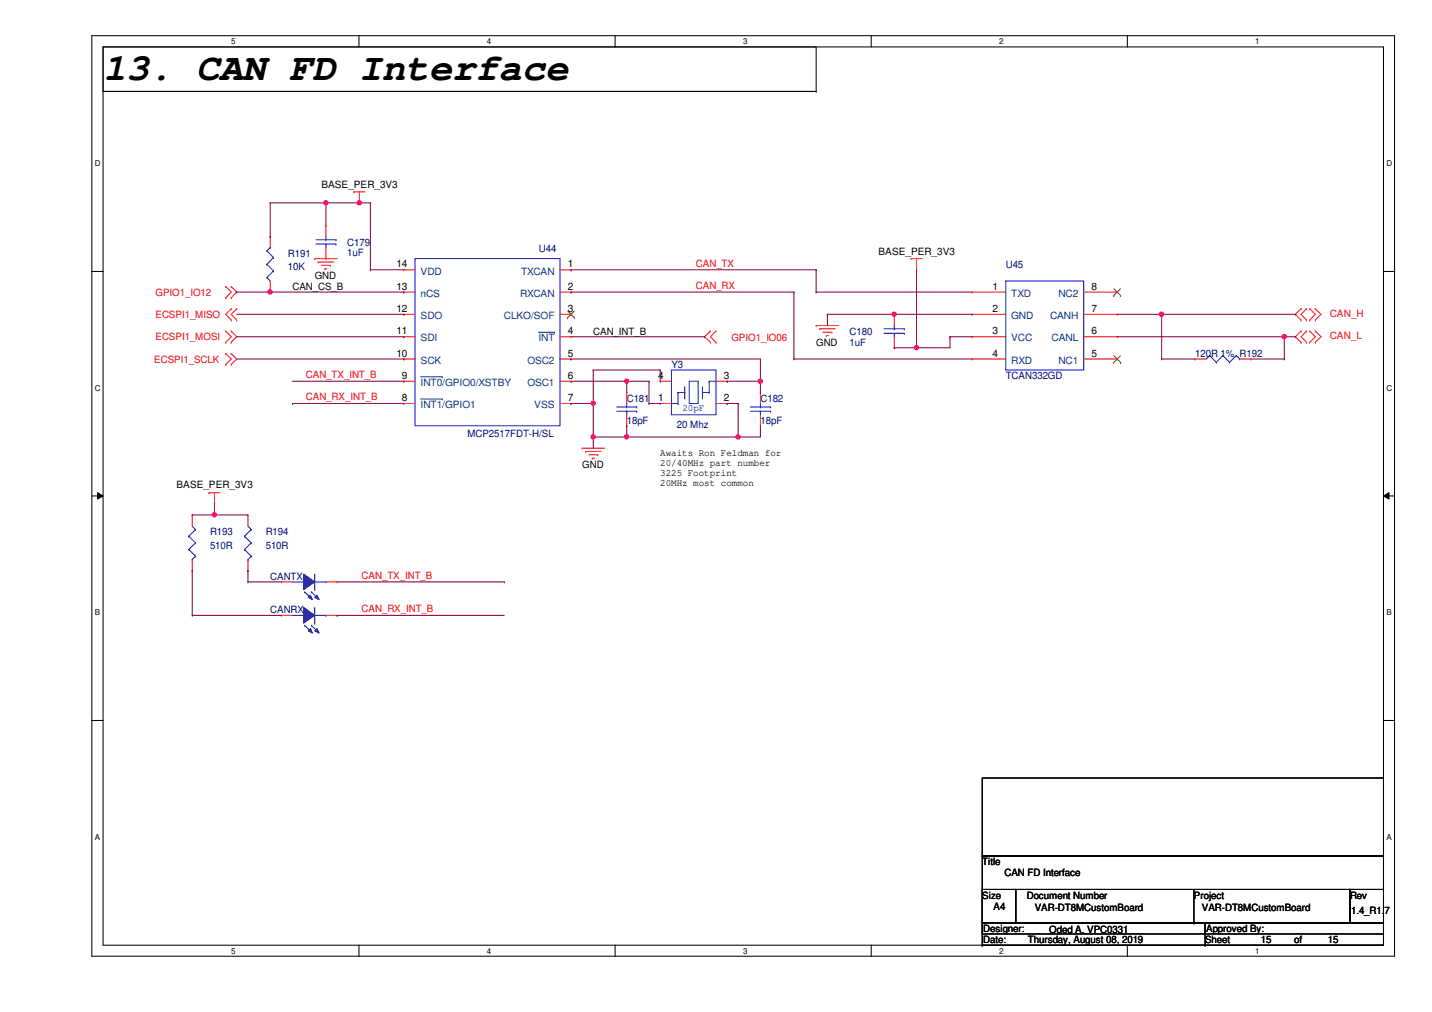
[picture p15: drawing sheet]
<svg xmlns="http://www.w3.org/2000/svg" width="297mm" height="210mm" viewBox="0 0 297 210" stroke-linecap="round" stroke-linejoin="round" font-family="sans-serif">
<defs><g id="words">
<text font-size="8.1" x="21.4" y="16.6">13. CAN FD Interface</text>
<g font-size="2.1">
<text x="66.7" y="38.9">BASE_PER_3V3</text>
<text x="182.2" y="52.8">BASE_PER_3V3</text>
<text x="65.3" y="57.9">GND</text>
<text x="82.2" y="55.5">14</text>
<text x="117.8" y="55.5">1</text>
<text x="60.7" y="60.2">CAN_CS_B</text>
<text x="82.2" y="64.7">12</text>
<text x="82.2" y="60.1">13</text>
<text x="117.8" y="60.1">2</text>
<text x="117.8" y="64.7">3</text>
<text x="205.9" y="60.1">1</text>
<text x="205.9" y="64.7">2</text>
<text x="226.4" y="64.7">7</text>
<text x="226.4" y="60.1">8</text>
<text x="82.2" y="69.3">11</text>
<text x="117.8" y="69.3">4</text>
<text x="123.1" y="69.4">CAN_INT_B</text>
<text x="169.3" y="71.8">GND</text>
<text x="205.9" y="69.3">3</text>
<text x="226.4" y="69.3">6</text>
<text x="82.2" y="74">10</text>
<text x="117.8" y="74">5</text>
<text x="205.9" y="74">4</text>
<text x="226.4" y="74">5</text>
<text x="83.4" y="83.2">8</text>
<text x="83.4" y="78.6">9</text>
<text x="117.8" y="78.6">6</text>
<text x="117.8" y="83.2">7</text>
<text x="136.5" y="83.2">1</text>
<text x="136.5" y="78.6">4</text>
<text x="150.1" y="78.6">3</text>
<text x="150.1" y="83.2">2</text>
<text x="136.9" y="94.6">Awaits Ron Feldman for</text>
<text x="36.6" y="101.3">BASE_PER_3V3</text>
<text x="120.8" y="97.2">GND</text>
<text x="136.9" y="96.6">20/40MHz part number</text>
<text x="136.9" y="98.7">3225 Footprint</text>
<text x="136.9" y="100.8">20MHz most common</text>
<text x="203.8" y="179.5">Title</text>
<text x="208.4" y="181.8">CAN FD Interface</text>
<text x="203.8" y="186.4">Size</text>
<text x="206.1" y="188.7">A4</text>
<text x="213" y="186.4">Document Number</text>
<text x="214.6" y="188.9">VAR-DT8MCustomBoard</text>
<text x="247.6" y="186.4">Project</text>
<text x="249.3" y="188.9">VAR-DT8MCustomBoard</text>
<text x="280" y="186.4">Rev</text>
<text x="280.2" y="189.6">1.4_R1.7</text>
<text x="204" y="195.6">Date:</text>
<text x="204" y="193.3">Designer:</text>
<text x="213.2" y="195.6">Thursday, August 08, 2019</text>
<text x="217.6" y="193.5">Oded A. VPC0331</text>
<text x="250" y="195.6">Sheet</text>
<text x="250.2" y="193.3">Approved By:</text>
<text x="261.5" y="195.6">15</text>
<text x="268.5" y="195.6">of</text>
<text x="275.4" y="195.6">15</text>
</g>
<g font-size="2.1" fill="#000080">
<text x="59.7" y="53.3">R191</text>
<text x="72" y="50.9">C179</text>
<text x="72" y="53">1uF</text>
<text x="111.8" y="52.3">U44</text>
<text x="59.7" y="56">10K</text>
<text x="208.6" y="55.5">U45</text>
<text x="176.2" y="69.4">C180</text>
<text x="176.2" y="71.8">1uF</text>
<text x="139.3" y="76.4">Y3</text>
<text x="247.9" y="74">120R 1% R192</text>
<text x="130" y="83.3">C181</text>
<text x="157.7" y="83.3">C182</text>
<text x="208.6" y="78.7">TCAN332GD</text>
<text x="130" y="87.9">18pF</text>
<text x="140.4" y="88.9">20 Mhz</text>
<text x="157.7" y="87.9">18pF</text>
<text x="96.9" y="90.7">MCP2517FDT-H/SL</text>
<text x="43.6" y="111">R193</text>
<text x="43.6" y="113.8">510R</text>
<text x="55.1" y="111">R194</text>
<text x="55.1" y="113.8">510R</text>
<text x="56" y="120.3">CANTX</text>
<text x="56" y="127.2">CANRX</text>
</g>
<g font-size="2.1" fill="#004080">
<text x="87.2" y="56.9">VDD</text>
<text x="108.1" y="56.9">TXCAN</text>
<text x="87.2" y="61.6">nCS</text>
<text x="107.9" y="61.6">RXCAN</text>
<text x="209.8" y="61.6">TXD</text>
<text x="219.5" y="61.6">NC2</text>
<text x="87.2" y="70.8">SDI</text>
<text x="87.2" y="66.2">SDO</text>
<text x="104.5" y="66.2">CLKO/SOF</text>
<text x="111.7" y="70.8">INT</text>
<text x="209.8" y="66.2">GND</text>
<text x="209.8" y="70.8">VCC</text>
<text x="217.8" y="66.2">CANH</text>
<text x="218.1" y="70.8">CANL</text>
<text x="87.2" y="75.4">SCK</text>
<text x="109.4" y="75.4">OSC2</text>
<text x="209.8" y="75.4">RXD</text>
<text x="219.5" y="75.4">NC1</text>
<text x="87.2" y="80.1">INT0/GPIO0/XSTBY</text>
<text x="109.4" y="80.1">OSC1</text>
<text x="87.2" y="84.7">INT1/GPIO1</text>
<text x="110.8" y="84.7">VSS</text>
</g>
<g font-size="2.1" fill="#f00">
<text x="144.4" y="55.3">CAN_TX</text>
<text x="144.4" y="59.9">CAN_RX</text>
<text x="32.3" y="66">ECSPI1_MISO</text>
<text x="32.3" y="61.3">GPIO1_IO12</text>
<text x="275.8" y="65.7">CAN_H</text>
<text x="32.3" y="70.6">ECSPI1_MOSI</text>
<text x="151.7" y="70.8">GPIO1_IO06</text>
<text x="275.8" y="70.4">CAN_L</text>
<text x="32" y="75.2">ECSPI1_SCLK</text>
<text x="63.5" y="78.4">CAN_TX_INT_B</text>
<text x="63.5" y="83">CAN_RX_INT_B</text>
<text x="75" y="120">CAN_TX_INT_B</text>
<text x="75" y="127">CAN_RX_INT_B</text>
</g>
<text font-size="2.1" fill="#00f" x="141.6" y="85.3">20pF</text>
<g font-size="1.7">
<text x="47.9" y="9.1">5</text>
<text x="101" y="9.1">4</text>
<text x="154.1" y="9.1">3</text>
<text x="207.3" y="9.1">2</text>
<text x="260.4" y="9.1">1</text>
<text x="19.6" y="34.5">D</text>
<text x="287.6" y="34.5">D</text>
<text x="19.6" y="81.1">C</text>
<text x="287.6" y="81.1">C</text>
<text x="19.6" y="127.6">B</text>
<text x="287.6" y="127.6">B</text>
<text x="19.6" y="174.2">A</text>
<text x="287.6" y="174.2">A</text>
<text x="47.9" y="197.8">5</text>
<text x="101" y="197.8">4</text>
<text x="154.1" y="197.8">3</text>
<text x="207.3" y="197.8">2</text>
<text x="260.4" y="197.8">1</text>
</g>
</g></defs>
<path d="M19.1 7.4h270.2v190.9h-270.2zM21.4 9.7h265.6v186.3h-265.6z" fill="none" stroke="#000" stroke-width=".21"/>
<g fill="#fff">
<path d="M47.9 7.7h1v1.8h-1z"/>
<path d="M47.9 196.3h1v1.9h-1z"/>
</g>
<path d="M74.5 7.4v2.3M74.5 196v2.4" fill="none" stroke="#000" stroke-width=".21"/>
<g fill="#fff">
<path d="M101 7.7h.9v1.8h-.9z"/>
<path d="M101 196.3h.9v1.9h-.9z"/>
</g>
<path d="M127.6 7.4v2.3M127.6 196v2.4" fill="none" stroke="#000" stroke-width=".21"/>
<g fill="#fff">
<path d="M154.1 7.7h1v1.8h-1z"/>
<path d="M154.1 196.3h1v1.9h-1z"/>
</g>
<path d="M180.7 7.4v2.3M180.7 196v2.4" fill="none" stroke="#000" stroke-width=".21"/>
<g fill="#fff">
<path d="M207.3 7.7h.9v1.8h-.9z"/>
<path d="M207.3 196.3h.9v1.9h-.9z"/>
</g>
<path d="M233.8 7.4v2.3M233.8 196v2.4" fill="none" stroke="#000" stroke-width=".21"/>
<g fill="#fff">
<path d="M260.4 7.7h.9v1.8h-.9z"/>
<path d="M260.4 196.3h.9v1.9h-.9z"/>
<path d="M19.6 33h1.2v1.9h-1.2z"/>
<path d="M287.6 33h1.2v1.9h-1.2z"/>
<path d="M19.6 79.6h1.2v1.8h-1.2z"/>
<path d="M287.6 79.6h1.2v1.8h-1.2z"/>
</g>
<path d="M19.1 56.3h2.3M287 56.3h2.3" fill="none" stroke="#000" stroke-width=".21"/>
<g fill="#fff">
<path d="M19.6 126.2h1.1v1.8h-1.1z"/>
<path d="M287.6 126.2h1.1v1.8h-1.1z"/>
</g>
<path d="M19.1 102.9h2.3M20.2 102.2l1.2 .7-1.2 .6zM287 102.9l1.1-.7v1.3zM287 102.9h2.3" fill="none" stroke="#000" stroke-width=".21"/>
<path d="M20.2 102.2l1.2 .7-1.2 .6zM287 102.9l1.1-.7v1.3z" fill="#000"/>
<g fill="#fff">
<path d="M19.6 172.7h1.1v1.9h-1.1z"/>
<path d="M287.6 172.7h1.1v1.9h-1.1z"/>
</g>
<g fill="none" stroke="#000" stroke-width=".21">
<path d="M21.4 9.7h147.9v9.3h-147.9zM21.4 19h147.9M169.3 19h.1M19.1 149.4h2.3M287 149.4h2.3M203.8 161.4h83.2v16.1h-83.2zM203.8 177.5h83.2v7h-83.2zM203.8 184.5h6.9v6.9h-6.9zM203.8 191.4h46.2v2.3h-46.2zM203.8 196h.1M203.8 196h46.2M203.8 184.5v11.5"/>
<path d="M210.7 184.5h69.3v6.9h-69.3zM247.7 191.4h.1M247.7 184.5v6.9M250 191.4h37v4.6h-37zM250 196h.1M250 193.7h37M280 184.5h7v6.9h-7zM287 193.7h.1"/>
</g>
<g fill="none" stroke="#f00" stroke-width=".21">
<path d="M73.4 39.8h.1M73.4 39.8h2.3M74.5 39.8v2.3M46.8 59.4h.1M46.8 59.4l1.2 1.2-1.2 1.2M48 59.4h.1M48 59.4l1.1 1.2-1.1 1.2M56 49h.1M56 49v2.3M56 58.3v2.3M65.3 53.6h.1M65.3 53.6h4.6"/>
<path d="M66 54.4h.1M66 54.4h3.2M66.7 55h1.8M67.4 55.8h.1M67.4 55.8h.4M67.6 46.7h.1M67.6 53.6h.1M67.6 46.7v2.3M67.6 51.3v2.3M68.5 55h.1M74.5 42.1h.1M83.8 56h.1"/>
<path d="M83.8 56h2.3M116.2 56h2.2M118.4 56h.1M189 53.6h.1M189 53.6h2.3M190.1 56h.1M190.1 53.6v2.4M46.8 75.6h.1M46.8 73.3h.1M46.8 71h.1M46.8 68.7h.1M46.8 61.8h.1"/>
<path d="M46.8 73.3l1.2 1.2-1.2 1.1M46.8 68.7l1.2 1.1-1.2 1.2M48 73.3h.1M48 75.6h.1M48 68.7h.1M48 71h.1M48 66.4h.1M48 64h.1M48 61.8h.1M48 73.3l1.1 1.2-1.1 1.1M48 68.7l1.1 1.1-1.1 1.2M48 64l-1.2 1.2 1.2 1.2"/>
<path d="M49.1 64h.1M49.1 66.4h.1M49.1 64l-1.1 1.2 1.1 1.2M56 60.6h.1M83.8 79.1h.1M83.8 74.5h.1M83.8 69.8h.1M83.8 65.2h.1M83.8 60.6h.1M83.8 79.1h2.3M83.8 74.5h2.3M83.8 60.6h2.3"/>
<path d="M83.8 65.2h2.3M83.8 69.8h2.3M116.2 79.1h2.2M116.2 74.5h2.2M116.2 60.6h2.2M116.2 65.2h2.2M116.2 69.8h2.2M118.4 60.6h.1M118.4 65.2h.1M118.4 69.8h.1M118.4 74.5h.1M118.4 79.1h.1"/>
<path d="M136.9 79.1h.1M136.9 79.1h2.4M147.4 68.7h.1M147.4 71h.1M147.4 68.7l-1.2 1.1 1.2 1.2M148.5 68.7h.1M148.5 71h.1M148.5 68.7l-1.1 1.1 1.1 1.2M148.5 79.1h2.3M150.8 79.1h.1M169.3 67.5h.1M169.3 67.5h4.6"/>
<path d="M170 68.2h.1M170 68.2h3.2M170.7 68.9h1.9M171.4 69.6h.1M171.4 69.6h.4M172.6 68.9h.1M247.9 74.5h.1M247.9 74.5h2.3M257.1 74.5h2.4M259.5 74.5h.1M269.9 64h.1M269.9 66.4h.1"/>
<path d="M269.9 68.7h.1M269.9 71h.1M269.9 64l-1.2 1.2 1.2 1.2M269.9 68.7l-1.2 1.1 1.2 1.2M271 66.4h.1M271 64h.1M271 71h.1M271 68.7h.1M271 64l-1.1 1.2 1.1 1.2M271 68.7l-1.1 1.1 1.1 1.2M271.7 66.4h.1M271.7 64h.1"/>
<path d="M271.7 71h.1M271.7 68.7h.1M271.7 64l1.1 1.2-1.1 1.2M271.7 68.7l1.1 1.1-1.1 1.2M272.8 64h.1M272.8 66.4h.1M272.8 68.7h.1M272.8 71h.1M272.8 64l1.2 1.2-1.2 1.2M272.8 68.7l1.2 1.1-1.2 1.2M83.8 83.7h.1M83.8 83.7h2.3"/>
<path d="M116.2 83.7h2.2M118.4 83.7h.1M120.8 93h.1M120.8 93h4.6M121.5 93.6h.1M121.5 93.6h3.2M122.2 94.3h1.8M122.9 95h.1M122.9 95h.4M124 94.3h.1M130 81.4h.1M130 88.3h.1"/>
<path d="M130 81.4v2.3M130 86v2.3M136.9 83.7h.1M136.9 83.7h2.4M148.5 83.7h2.3M150.8 83.7h.1M157.7 81.4h.1M157.7 88.3h.1M157.7 81.4v2.3M157.7 86v2.3M39.9 106.8h.1M39.9 118.4h.1"/>
<path d="M39.9 106.8v2.3M39.9 116.1v2.3M43.3 102.2h.1M43.3 102.2h2.3M44.5 104.5h.1M44.5 102.2v2.3M51.4 106.8h.1M51.4 118.4h.1M51.4 106.8v2.3M51.4 116.1v2.3"/>
</g>
<g fill="none" stroke="#00f" stroke-width=".21">
<path d="M55.4 57.6h.1M55.4 54.8h.1M55.4 52h.1M55.4 57.6l.6 .7M55.4 54.8l1.3 1.4M55.4 52l1.3 1.4M56 51.3h.1M56 51.3l-.6 .7M56.7 56.2h.1M56.7 53.4h.1M56.7 56.2l-1.3 1.4M56.7 53.4l-1.3 1.4"/>
<path d="M65.5 50.6h4.2M65.5 49.7h4.2M67.6 50.6h.1M67.6 49.7h.1M67.6 49v.7M67.6 50.6v.7M69.7 50.6h.1M69.7 49.7h.1M86.1 53.6h30.1v34.7h-30.1zM139.3 76.7h9.2v9.3h-9.2zM143 79.1h1.8v4.6h-1.8zM147.1 79.1h.1"/>
<path d="M147.1 79.1v2.3M147.1 79.1h1.4M148.5 79.1h.1M250.9 73.7h.1M250.9 73.7l-.7 .8M250.9 73.7l1.4 1.4M252.3 75.1h.1M253.7 73.7h.1M253.7 73.7l-1.4 1.4M253.7 73.7l1.4 1.4M255.1 75.1h.1M256.5 73.7h.1"/>
<path d="M256.5 73.7l-1.4 1.4M256.5 73.7l.6 .8M257.1 74.5h.1M127.9 85.3h4.2M127.9 84.4h4.2M130 85.3h.1M130 84.4h.1M130 83.7v.7M130 85.3v.7M132.1 85.3h.1M132.1 84.4h.1M139.3 83.7h1.3"/>
<path d="M140.6 83.7h.1M140.6 81.4h.1M140.6 81.4v2.3M140.6 81.4h1.4M142 82.5h.1M142 81.4h.1M142 80.2v2.3M145.7 82.5h.1M145.7 80.2v2.3M145.7 81.4h1.4M147.1 81.4h.1M155.7 85.3h4.2"/>
<path d="M155.7 84.4h4.2M157.7 85.3h.1M157.7 84.4h.1M157.7 83.7v.7M157.7 85.3v.7M159.9 85.3h.1M159.9 84.4h.1M39.2 111.2h.1M39.2 114h.1M39.2 111.2l1.4 1.4M39.2 114l1.4 1.4M39.9 116.1h.1"/>
<path d="M39.9 109.1l.7 .7M40.6 109.8h.1M40.6 112.6h.1M40.6 115.4h.1M40.6 109.8l-1.4 1.4M40.6 112.6l-1.4 1.4M40.6 115.4l-.7 .7M50.7 111.2h.1M50.7 114h.1M50.7 111.2l1.4 1.4M50.7 114l1.4 1.4M51.4 116.1h.1"/>
<path d="M51.4 109.1l.7 .7M52.1 109.8h.1M52.1 112.6h.1M52.1 115.4h.1M52.1 109.8l-1.4 1.4M52.1 112.6l-1.4 1.4M52.1 115.4l-.7 .7"/>
</g>
<path d="M117.7 65.9h.1M117.8 64.5l1.4 1.4M119.1 64.5l-1.4 1.4M119.2 65.9h.1" fill="none" stroke="#804000" stroke-width=".21"/>
<path d="M87.2 78.1h4.5M91.7 78.1h.1M111.7 68.9h3.3M115 68.9h.1M87.2 82.8h4.5M91.7 82.8h.1" fill="none" stroke="#004080" stroke-width=".21"/>
<path d="M63 119.1l2.3 1.6-2.3 1.6z" fill-rule="evenodd" fill="#00f"/>
<path d="M63 119.1l2.3 1.6-2.3 1.6z" fill="none" stroke="#00f" stroke-width=".21"/>
<path d="M65.7 123.4l.5 1-.9-.5z" fill-rule="evenodd" fill="#00f"/>
<path d="M65.7 123.4l.5 1-.9-.5z" fill="none" stroke="#00f" stroke-width=".21"/>
<path d="M64.4 123.4l.4 1-.9-.5z" fill-rule="evenodd" fill="#00f"/>
<path d="M65.3 119.1v3.2M60.7 120.7h6.9M63.2 122.8h.1M63.2 122.8l1.4 1.4M64.4 123.4l.4 1-.9-.5zM64.6 122.8h.1M64.6 122.8l1.4 1.4M65.3 122.3h.1M67.6 120.7h.1" fill="none" stroke="#00f" stroke-width=".21"/>
<path d="M58.4 120.7h.1M58.4 120.7h2.3M67.6 120.7h2.3M69.9 120.7h.1" fill="none" stroke="#f00" stroke-width=".21"/>
<path d="M63 126l2.3 1.6-2.3 1.6z" fill-rule="evenodd" fill="#00f"/>
<path d="M63 126l2.3 1.6-2.3 1.6z" fill="none" stroke="#00f" stroke-width=".21"/>
<path d="M65.7 130.4l.5 .9-.9-.4z" fill-rule="evenodd" fill="#00f"/>
<path d="M65.7 130.4l.5 .9-.9-.4z" fill="none" stroke="#00f" stroke-width=".21"/>
<path d="M64.4 130.4l.4 .9-.9-.4z" fill-rule="evenodd" fill="#00f"/>
<g fill="none" stroke="#00f" stroke-width=".21">
<path d="M208.6 58.3h16.2v18.4h-16.2zM183.4 69.1h4.2M183.4 68.2h4.2M185.5 69.1h.1M185.5 68.2h.1M185.5 67.5v.7M185.5 69.1v.7M187.6 69.1h.1M187.6 68.2h.1M60.7 127.6h6.9M63.2 129.7h.1M63.2 129.7l1.4 1.4"/>
<path d="M64.4 130.4l.4 .9-.9-.4zM64.6 129.7h.1M64.6 129.7l1.4 1.4M65.3 129.2h.1M65.3 126v3.2M67.6 127.6h.1"/>
</g>
<g fill="none" stroke="#f00" stroke-width=".21">
<path d="M185.5 65.2h.1M185.5 72.1h.1M185.5 65.2v2.3M185.5 69.8v2.3M201.7 60.6h.1M201.7 65.2h.1M201.7 69.8h.1M201.7 74.5h.1M201.7 60.6h6.9M201.7 65.2h6.9M201.7 69.8h6.9M201.7 74.5h6.9"/>
<path d="M224.8 60.6h6.9M224.8 65.2h6.9M224.8 69.8h6.9M224.8 74.5h6.9M231.7 74.5h.1M231.7 69.8h.1M231.7 65.2h.1M231.7 60.6h.1M58.4 127.6h.1M58.4 127.6h2.3M67.6 127.6h2.3M69.9 127.6h.1"/>
</g>
<path d="M231.1 59.9l1.4 1.4M232.4 59.9l-1.4 1.4M231 75.2h.1M231 61.3h.1M231.1 73.8l1.4 1.4M232.4 73.8l-1.4 1.4M232.5 75.2h.1M232.5 61.3h.1" fill="none" stroke="#804000" stroke-width=".21"/>
<path d="M185.5 65.2h.1M185.5 65.2h16.2" fill="none" stroke="#800040" stroke-width=".21"/>
<circle cx="185.5" cy="65.2" r=".45" fill="#f0f"/>
<circle cx="185.5" cy="65.2" r=".45" fill="none" stroke="#f0f" stroke-width=".21"/>
<g fill="none" stroke="#800040" stroke-width=".21">
<path d="M76.8 42.1h.1M76.8 56h.1M76.8 42.1v13.9M76.8 56h7M171.6 65.2h.1M171.6 65.2h13.9M185.5 72.1h.1M185.5 72.1h4.6M197.1 69.8h.1M197.1 69.8h4.6M197.1 69.8v2.3M118.4 83.7h.1"/>
<path d="M118.4 83.7h4.7"/>
</g>
<circle cx="123" cy="83.7" r=".45" fill="#f0f"/>
<circle cx="123" cy="83.7" r=".45" fill="none" stroke="#f0f" stroke-width=".21"/>
<path d="M123.1 83.7h.1M123.1 83.7v6.9" fill="none" stroke="#800040" stroke-width=".21"/>
<circle cx="123" cy="90.6" r=".45" fill="#f0f"/>
<circle cx="123" cy="90.6" r=".45" fill="none" stroke="#f0f" stroke-width=".21"/>
<path d="M74.5 42.1h.1M74.5 42.1h2.3M118.4 69.8h27.8M146.2 69.8h.1" fill="none" stroke="#800040" stroke-width=".21"/>
<circle cx="74.5" cy="42.1" r=".45" fill="#f0f"/>
<circle cx="74.5" cy="42.1" r=".45" fill="none" stroke="#f0f" stroke-width=".21"/>
<path d="M67.6 42.1h.1M67.6 42.1v4.6M67.6 42.1h6.9" fill="none" stroke="#800040" stroke-width=".21"/>
<circle cx="67.6" cy="42.1" r=".45" fill="#f0f"/>
<circle cx="67.6" cy="42.1" r=".45" fill="none" stroke="#f0f" stroke-width=".21"/>
<path d="M190.1 56h.1M190.1 56v16.1" fill="none" stroke="#800040" stroke-width=".21"/>
<circle cx="190.1" cy="72.1" r=".45" fill="#f0f"/>
<circle cx="190.1" cy="72.1" r=".45" fill="none" stroke="#f0f" stroke-width=".21"/>
<g fill="none" stroke="#800040" stroke-width=".21">
<path d="M118.4 56h.1M118.4 56h50.9M169.3 56h.1M169.3 56v4.6M118.4 60.6h.1M118.4 60.6h46.3M164.7 74.5h.1M164.7 60.6h.1M164.7 74.5h37M164.7 60.6v13.9M169.3 60.6h.1M169.3 60.6h32.4"/>
<path d="M171.6 65.2h.1M171.6 65.2v2.3M190.1 72.1h.1M190.1 72.1h7M231.7 65.2h9.3M231.7 69.8h34.7M241 65.2h.1M266.4 69.8h.1"/>
</g>
<circle cx="266.4" cy="69.8" r=".45" fill="#f0f"/>
<circle cx="266.4" cy="69.8" r=".45" fill="none" stroke="#f0f" stroke-width=".21"/>
<path d="M123.1 90.6h.1M123.1 90.6h30M123.1 90.6v2.4M153.1 83.7h.1M153.1 90.6h.1M153.1 83.7v6.9" fill="none" stroke="#800040" stroke-width=".21"/>
<circle cx="130" cy="90.6" r=".45" fill="#f0f"/>
<circle cx="130" cy="90.6" r=".45" fill="none" stroke="#f0f" stroke-width=".21"/>
<path d="M118.4 79.1h.1M118.4 79.1h16.2M130 79.1h.1M130 88.3h.1M130 88.3v2.3" fill="none" stroke="#800040" stroke-width=".21"/>
<circle cx="130" cy="79.1" r=".45" fill="#f0f"/>
<circle cx="130" cy="79.1" r=".45" fill="none" stroke="#f0f" stroke-width=".21"/>
<path d="M118.4 74.5h.1M118.4 74.5h39.3v4.6M130 79.1h.1M130 79.1v2.3M150.8 79.1h.1M150.8 79.1h6.9M157.7 79.1h.1" fill="none" stroke="#800040" stroke-width=".21"/>
<circle cx="157.7" cy="79.1" r=".45" fill="#f0f"/>
<circle cx="157.7" cy="79.1" r=".45" fill="none" stroke="#f0f" stroke-width=".21"/>
<path d="M153.1 90.6h.1M153.1 90.6h4.6" fill="none" stroke="#800040" stroke-width=".21"/>
<circle cx="153.1" cy="90.6" r=".45" fill="#f0f"/>
<circle cx="153.1" cy="90.6" r=".45" fill="none" stroke="#f0f" stroke-width=".21"/>
<path d="M49.1 60.6h.1M49.1 60.6h6.9M157.7 88.3h.1M157.7 88.3v2.3" fill="none" stroke="#800040" stroke-width=".21"/>
<circle cx="56" cy="60.6" r=".45" fill="#f0f"/>
<circle cx="56" cy="60.6" r=".45" fill="none" stroke="#f0f" stroke-width=".21"/>
<path d="M134.6 79.1h.1M134.6 79.1v4.6M134.6 83.7h.1M134.6 83.7h2.3M44.5 104.5h.1M44.5 104.5v2.3" fill="none" stroke="#800040" stroke-width=".21"/>
<circle cx="44.5" cy="106.8" r=".45" fill="#f0f"/>
<circle cx="44.5" cy="106.8" r=".45" fill="none" stroke="#f0f" stroke-width=".21"/>
<g fill="none" stroke="#800040" stroke-width=".21">
<path d="M56 42.1h.1M56 49h.1M56 42.1h11.6M56 42.1v6.9M49.1 65.2h34.7M49.1 69.8h34.7M49.1 74.5h34.7M56 60.6h27.8M60.7 79.1h23.1M83.8 79.1h.1M83.8 60.6h.1M83.8 65.2h.1"/>
<path d="M83.8 69.8h.1M83.8 74.5h.1M241 74.5h.1M241 65.2h.1M241 65.2h27.7M241 74.5h6.9M241 65.2v9.3M259.5 74.5h6.9M266.4 74.5h.1M266.4 69.8h.1M266.4 69.8h2.3M266.4 69.8v4.7"/>
<path d="M268.7 69.8h.1M268.7 65.2h.1M60.7 83.7h.1M60.7 83.7h23.1M39.9 106.8h.1M39.9 118.4h.1M39.9 106.8h11.5M39.9 118.4v9.2M44.5 106.8h.1M51.4 118.4h.1M51.4 118.4v2.3M39.9 127.6h.1"/>
<path d="M39.9 127.6h18.5M51.4 120.7h.1M51.4 120.7h7M69.9 127.6h.1M69.9 120.7h34.7M69.9 127.6h34.7M104.6 120.7h.1"/>
</g>
<circle cx="240.9" cy="65.2" r=".45" fill="#f0f"/>
<circle cx="240.9" cy="65.2" r=".45" fill="none" stroke="#f0f" stroke-width=".21"/>
<path d="M123.1 76.7h.1M123.1 76.7h13.8M123.1 76.7v7M136.9 76.7h.1M136.9 76.7v2.4M157.7 79.1v2.3M123.1 83.7h.1M150.8 83.7h.1M150.8 83.7h2.3M157.7 81.4h.1" fill="none" stroke="#800040" stroke-width=".21"/>
<circle cx="185.5" cy="65.2" r=".45" fill="#f0f"/>
<circle cx="185.5" cy="65.2" r=".45" fill="none" stroke="#f0f" stroke-width=".21"/>
<circle cx="123" cy="83.7" r=".45" fill="#f0f"/>
<circle cx="123" cy="83.7" r=".45" fill="none" stroke="#f0f" stroke-width=".21"/>
<circle cx="123" cy="90.6" r=".45" fill="#f0f"/>
<circle cx="123" cy="90.6" r=".45" fill="none" stroke="#f0f" stroke-width=".21"/>
<circle cx="74.5" cy="42.1" r=".45" fill="#f0f"/>
<circle cx="74.5" cy="42.1" r=".45" fill="none" stroke="#f0f" stroke-width=".21"/>
<circle cx="67.6" cy="42.1" r=".45" fill="#f0f"/>
<circle cx="67.6" cy="42.1" r=".45" fill="none" stroke="#f0f" stroke-width=".21"/>
<circle cx="190.1" cy="72.1" r=".45" fill="#f0f"/>
<circle cx="190.1" cy="72.1" r=".45" fill="none" stroke="#f0f" stroke-width=".21"/>
<circle cx="266.4" cy="69.8" r=".45" fill="#f0f"/>
<circle cx="266.4" cy="69.8" r=".45" fill="none" stroke="#f0f" stroke-width=".21"/>
<circle cx="130" cy="90.6" r=".45" fill="#f0f"/>
<circle cx="130" cy="90.6" r=".45" fill="none" stroke="#f0f" stroke-width=".21"/>
<circle cx="130" cy="79.1" r=".45" fill="#f0f"/>
<circle cx="130" cy="79.1" r=".45" fill="none" stroke="#f0f" stroke-width=".21"/>
<circle cx="157.7" cy="79.1" r=".45" fill="#f0f"/>
<circle cx="157.7" cy="79.1" r=".45" fill="none" stroke="#f0f" stroke-width=".21"/>
<circle cx="153.1" cy="90.6" r=".45" fill="#f0f"/>
<circle cx="153.1" cy="90.6" r=".45" fill="none" stroke="#f0f" stroke-width=".21"/>
<circle cx="56" cy="60.6" r=".45" fill="#f0f"/>
<circle cx="56" cy="60.6" r=".45" fill="none" stroke="#f0f" stroke-width=".21"/>
<circle cx="44.5" cy="106.8" r=".45" fill="#f0f"/>
<circle cx="44.5" cy="106.8" r=".45" fill="none" stroke="#f0f" stroke-width=".21"/>
<circle cx="240.9" cy="65.2" r=".45" fill="#f0f"/>
<circle cx="240.9" cy="65.2" r=".45" fill="none" stroke="#f0f" stroke-width=".21"/>
<use href="#words"/>
</svg>
